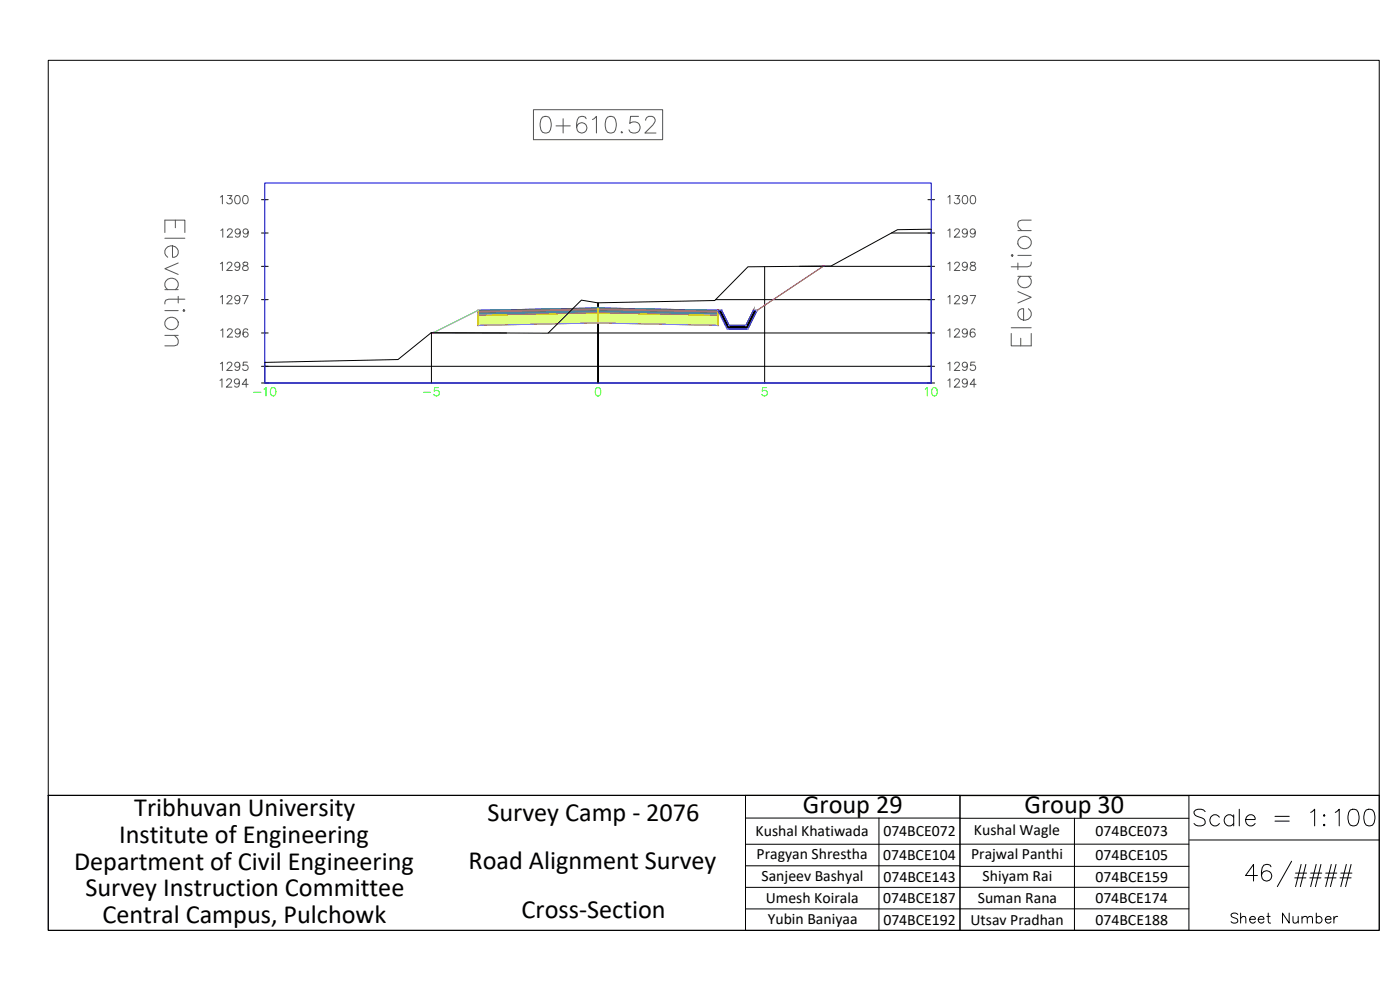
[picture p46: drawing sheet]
<svg xmlns="http://www.w3.org/2000/svg" width="420mm" height="297mm" viewBox="0 0 420 297" stroke-linecap="round" stroke-linejoin="round" font-family="sans-serif">
<defs><g id="words">
<text font-size="8.8" x="357" y="249.1">Scale = 1:100</text>
<g font-size="7.9">
<text x="40.3" y="244.7">Tribhuvan University</text>
<text x="241" y="244">Group 29</text>
<text x="307.5" y="244.1">Group 30</text>
<text x="146.3" y="246.4">Survey Camp - 2076</text>
<text x="35.7" y="252.8">Institute of Engineering</text>
<text x="22.2" y="261">Department of Civil Engineering</text>
<text x="140.6" y="260.7">Road Alignment Survey</text>
<text x="25.6" y="268.9">Survey Instruction Committee</text>
<text x="156.5" y="275.5">Cross-Section</text>
<text x="30.7" y="277.1">Central Campus, Pulchowk</text>
</g>
<text font-size="6.6" x="368.3" y="278.3">Sheet Number</text>
<g font-size="4.7">
<text x="226.8" y="251">Kushal Khatiwada</text>
<text x="265.1" y="250.9">074BCE072</text>
<text x="292.3" y="250.6">Kushal Wagle</text>
<text x="328.8" y="250.9">074BCE073</text>
<text x="227" y="257.7">Pragyan Shrestha</text>
<text x="291.4" y="257.8">Prajwal Panthi</text>
<text x="265" y="258">074BCE104</text>
<text x="328.8" y="258.1">074BCE105</text>
<text x="228.6" y="264.2">Sanjeev Bashyal</text>
<text x="265.1" y="264.5">074BCE143</text>
<text x="294.9" y="264.3">Shiyam Rai</text>
<text x="328.8" y="264.6">074BCE159</text>
<text x="229.8" y="271.1">Umesh Koirala</text>
<text x="265.1" y="271">074BCE187</text>
<text x="293.5" y="271">Suman Rana</text>
<text x="328.7" y="271">074BCE174</text>
<text x="230.4" y="277.1">Yubin Baniyaa</text>
<text x="265.1" y="277.4">074BCE192</text>
<text x="291.3" y="277.5">Utsav Pradhan</text>
<text x="328.8" y="277.4">074BCE188</text>
</g>
</g></defs>
<!-- layer: C-ROAD-SCTN-VIEW -->
<g fill="none" stroke="#545454" stroke-width=".3">
<path d="M160.1 32.9h38.8v9h-38.8zM162.8 35.1a1.63 1.63 0 0 1 2.4 .8 4.1 4.1 0 0 1-.5 3.8 1.63 1.63 0 0 1-2.4-.7 4.2 4.2 0 0 1 .5-3.9zM166.9 37.8h4.2M169 35.6v4.3M175.9 35.6a1.49 1.49 0 0 0-2.1-.5 4.6 4.6 0 0 0-.5 4.1 1.55 1.55 0 0 0 2.5 .2 1.55 1.55 0 0 0-.6-2.5 1.55 1.55 0 0 0-2.1 1.3M177.8 35.9l1.2-1v5M182.3 35.1a1.63 1.63 0 0 1 2.4 .8 4.1 4.1 0 0 1-.5 3.8 1.63 1.63 0 0 1-2.3-.7 4.2 4.2 0 0 1 .4-3.9zM186.6 39.4l-.2 .3 .2 .2 .3-.2M191.6 34.9h-2.4l-.2 2.2a1.77 1.77 0 0 1 2.7-.1 1.77 1.77 0 0 1-.4 2.7 1.77 1.77 0 0 1-2.5-.7M193.8 36.1a1.26 1.26 0 0 1 .9-1.2h1a1.22 1.22 0 0 1 .7 1.9l-2.9 3.1h3.4M66.1 59.1l.6-.4v2.5M68.3 58.7h1.3l-.7 .9a.83 .83 0 0 1 .6 1.4 .83 .83 0 0 1-1.5-.3"/>
<path d="M70.8 58.8a.82 .82 0 0 1 1.2 .3 1.26 1.26 0 0 1-.9 2.1 1.59 1.59 0 0 1-.3-2.4zM73.2 58.8a.82 .82 0 0 1 1.2 .3 1.26 1.26 0 0 1-.9 2.1 1.59 1.59 0 0 1-.3-2.4zM284.5 59.1l.6-.4v2.5M286.6 58.7h1.3l-.7 .9a.83 .83 0 0 1 .6 1.4 .83 .83 0 0 1-1.4-.3M289.1 58.8a.82 .82 0 0 1 1.2 .3 1.26 1.26 0 0 1-.8 2.1 1.61 1.61 0 0 1-.4-2.4zM291.5 58.8a.82 .82 0 0 1 1.2 .3 1.26 1.26 0 0 1-.8 2.1 1.61 1.61 0 0 1-.4-2.4zM49.5 69.8v-3.7h6v3.7M49.5 71.5h6M51.8 73.8v3.4a1.72 1.72 0 0 0 1.8-1.7 1.72 1.72 0 0 0-1.8-1.7 1.89 1.89 0 0 0-2.2 1.1 1.89 1.89 0 0 0 .7 2.3M52.6 66.1v2.2M53.5 78.9l-4 1.7 4 1.7M66.1 79.1l.6-.4v2.5"/>
<path d="M66.3 69.1l.6-.4v2.5M68.2 79.3l.4-.6 .9 .2a.76 .76 0 0 1-.3 1.1l-1.2 1.2h1.7M68.3 69.3l.5-.6 .8 .2a.78 .78 0 0 1-.2 1.1l-1.2 1.2h1.6M72 79.5a.78 .78 0 0 1-1.1 .7 .78 .78 0 0 1-.3-1.2 .78 .78 0 0 1 1.3 0 1.33 1.33 0 0 1-.9 2.2l-.4-.4M72.1 69.5a.78 .78 0 0 1-1.1 .6 .78 .78 0 0 1-.3-1.2 .78 .78 0 0 1 1.3 .1 1.73 1.73 0 0 1-.6 2.2l-.6-.2-.1-.2M73 78.8a.5 .5 0 0 0 .3 .8 .89 .89 0 0 1 1 .4 .89 .89 0 0 1-.1 1l-.8 .2a.72 .72 0 0 1-.6-.8 .72 .72 0 0 1 .7-.7l.5-.1a.49 .49 0 0 0 .2-.8zM74.5 69.5a.78 .78 0 0 1-1.1 .6 .78 .78 0 0 1-.3-1.2 .78 .78 0 0 1 1.3 .1 1.73 1.73 0 0 1-.6 2.2l-.6-.2-.2-.2M284.5 79.1l.6-.4v2.5M284.5 69.1l.6-.4v2.5M286.5 79.3l.5-.6 .8 .2a.78 .78 0 0 1-.2 1.1l-1.2 1.2h1.7M286.5 69.3l.5-.6 .8 .2a.78 .78 0 0 1-.2 1.1l-1.2 1.2h1.7M290.3 79.5a.78 .78 0 0 1-1.1 .6 .78 .78 0 0 1-.3-1.2 .78 .78 0 0 1 1.3 .1 1.74 1.74 0 0 1-.6 2.2l-.6-.2-.1-.2"/>
<path d="M290.3 69.5a.78 .78 0 0 1-1.1 .6 .78 .78 0 0 1-.3-1.2 .78 .78 0 0 1 1.3 .1 1.73 1.73 0 0 1-.6 2.2l-.6-.2-.1-.2M291.4 78.8a.5 .5 0 0 0 .2 .8 .9 .9 0 0 1 1 .4 .9 .9 0 0 1 0 1l-.9 .2a.72 .72 0 0 1-.6-.8 .72 .72 0 0 1 .8-.7l.4-.1a.5 .5 0 0 0 .3-.8zM292.7 69.5a.78 .78 0 0 1-1.1 .6 .78 .78 0 0 1-.3-1.2 .78 .78 0 0 1 1.3 .1 1.73 1.73 0 0 1-.6 2.2l-.6-.2-.1-.2M303.8 76.3l.3 .3-.3 .3-.3-.3zM305.5 78.9v2M305.5 76.6h4M305.5 69.2h4M309.5 78.6l-.3 1.2-.9 .3h-4.8M309.5 66.1h-2.9l-.8 .2-.3 .6v.9l1.1 1.4M49.5 86.9h4M49.5 93.2h4M50.3 86.9a1.98 1.98 0 0 1 .6-3.4 1.98 1.98 0 0 1 2.6 2.3l-.9 1.1"/>
<path d="M53.5 88.9v2M54.9 93.2l.3-.3 .3 .3-.3 .3zM55.5 89.8h-4.9l-.8 .3-.3 1.1M66.1 89.1l.6-.4v2.5M66.3 99.1l.6-.4v2.5M68.2 89.3l.4-.6 .9 .2a.76 .76 0 0 1-.3 1.1l-1.2 1.2h1.7M68.3 99.3l.5-.6 .8 .2a.78 .78 0 0 1-.2 1.1l-1.2 1.2h1.6M72 89.5a.78 .78 0 0 1-1.1 .7 .78 .78 0 0 1-.3-1.2 .78 .78 0 0 1 1.3 0 1.33 1.33 0 0 1-.9 2.2l-.4-.4M72.1 99.5a.78 .78 0 0 1-1.1 .6 .78 .78 0 0 1-.3-1.2 .78 .78 0 0 1 1.3 .1 1.72 1.72 0 0 1-.6 2.2l-.6-.2-.1-.2M72.8 88.7h1.7l-1.2 2.5M74.4 99a.72 .72 0 0 0-.7-.4 .72 .72 0 0 0-.7 .5 1.46 1.46 0 0 0 .6 2.1 .77 .77 0 0 0 .9-.8 .77 .77 0 0 0-.7-.8 .77 .77 0 0 0-.9 .7M284.5 99.1l.6-.4v2.5"/>
<path d="M284.5 89.1l.6-.4v2.5M286.5 99.3l.5-.6 .8 .2a.78 .78 0 0 1-.2 1.1l-1.2 1.2h1.7M286.5 89.3l.5-.6 .8 .2a.78 .78 0 0 1-.2 1.1l-1.2 1.2h1.7M290.3 99.5a.78 .78 0 0 1-1.1 .6 .78 .78 0 0 1-.3-1.2 .78 .78 0 0 1 1.3 .1 1.72 1.72 0 0 1-.6 2.2l-.6-.2-.1-.2M290.3 89.5a.78 .78 0 0 1-1.1 .6 .78 .78 0 0 1-.3-1.2 .78 .78 0 0 1 1.3 .1 1.74 1.74 0 0 1-.6 2.2l-.6-.2-.1-.2M291.2 88.7h1.6l-1.2 2.5M292.6 99a.72 .72 0 0 0-.7-.4 .72 .72 0 0 0-.6 .5 1.46 1.46 0 0 0 .6 2.1 .77 .77 0 0 0 .8-.8 .77 .77 0 0 0-.7-.8 .77 .77 0 0 0-.8 .7M303.5 98.3h6M305.5 87.5l4 1.7-4 1.7M305.5 82.9h4M306.3 82.9a1.98 1.98 0 0 0 .6 3.4 1.98 1.98 0 0 0 2.6-2.2l-.9-1.2M308.6 92.6a1.98 1.98 0 0 1-.5 3.5 1.98 1.98 0 0 1-2.6-2.3 1.53 1.53 0 0 1 1.7-1.2v3.5"/>
<path d="M49.5 100.6h4M52.3 100.6l1.2 1.5v.8l-.3 .6-.9 .3h-2.8M66 114.1l.6-.4v2.5M66.1 109.1l.6-.4v2.5M68 114.3l.5-.6 .7 .1 .3 .3-.4 .9-1.2 1.2h1.7M68.2 109.3l.4-.6 .9 .2a.76 .76 0 0 1-.3 1.1l-1.2 1.2h1.7M71.9 114.5a.78 .78 0 0 1-1.1 .6 .78 .78 0 0 1-.3-1.2 .78 .78 0 0 1 1.2 .1 1.75 1.75 0 0 1-.6 2.2l-.5-.2-.2-.2M72 109.5a.78 .78 0 0 1-1.1 .7 .78 .78 0 0 1-.3-1.2 .78 .78 0 0 1 1.3 0 1.32 1.32 0 0 1-.9 2.2l-.4-.4M74.2 108.7h-1.2l-.1 1a.88 .88 0 0 1 1.4 0 .88 .88 0 0 1-.2 1.3 .88 .88 0 0 1-1.3-.3M74.5 115.3h-1.8l1.2-1.6v2.5M284.5 114.1l.6-.4v2.5M284.5 109.1l.6-.4v2.5"/>
<path d="M286.5 114.3l.5-.6 .8 .2a.78 .78 0 0 1-.2 1.1l-1.2 1.2h1.7M286.5 109.3l.5-.6 .8 .2a.78 .78 0 0 1-.2 1.1l-1.2 1.2h1.7M290.3 114.5a.78 .78 0 0 1-1.1 .6 .78 .78 0 0 1-.3-1.2 .78 .78 0 0 1 1.3 .1 1.74 1.74 0 0 1-.6 2.2l-.6-.2-.1-.2M290.3 109.5a.78 .78 0 0 1-1.1 .6 .78 .78 0 0 1-.3-1.2 .78 .78 0 0 1 1.3 .1 1.72 1.72 0 0 1-.6 2.2l-.6-.2-.1-.2M292.6 108.7h-1.2l-.1 1a.88 .88 0 0 1 1.3 0 .88 .88 0 0 1-.2 1.3 .88 .88 0 0 1-1.2-.3M292.9 115.3h-1.7l1.1-1.6v2.5M303.5 100.1v3.7h6v-3.7M306.3 101.5v2.3"/>
<circle cx="307.4" cy="72.8" r="1.98"/>
<circle cx="51.5" cy="97.1" r="1.98"/>
</g>
<g fill="none" stroke="#000" stroke-width=".3">
<path d="M78.5 59.9h2M278.5 59.9h2M78.5 79.9h2M78.5 69.9h2M239.9 79.9h40.6M267.5 69.9h13M78.5 99.9h2M78.5 89.9h2M129.3 99.9h22.7M129.5 99.8v15.1M164.5 99.9h116M214.7 89.9h65.8"/>
<path d="M229.5 80v34.9M78.5 114.9h202M78.5 109.9h202M79.5 114.9l.1-6.2 39.8-.8 10-8.1 35.1 .1 10-9.8 5 .8 35-.7 10-10.1 24.9-.3 19.9-10.9 10.2-.1v46.1M179.5 114.9v-24v24"/>
</g>
<path d="M79.5 54.9h200v60h-200z" fill="none" stroke="#00f" stroke-width=".3"/>
<path d="M76.1 117.7h2.2M79.2 116.8l.6-.5v2.5M81.5 116.4a.8 .8 0 0 1 1.2 .4 1.26 1.26 0 0 1-.8 2 1.6 1.6 0 0 1-.4-2.4zM127.1 117.7h2.1M131.6 116.3h-1.2l-.1 1.1a.88 .88 0 0 1 1.4 0 .88 .88 0 0 1-.2 1.3 .88 .88 0 0 1-1.3-.4M179 116.4a.81 .81 0 0 1 1.2 .4 1.26 1.26 0 0 1-.8 2 1.59 1.59 0 0 1-.4-2.4zM230.1 116.3h-1.2l-.1 1.1a.88 .88 0 0 1 1.3-.1 .88 .88 0 0 1-.2 1.4 .88 .88 0 0 1-1.3-.4M277.7 116.8l.6-.5v2.5M280 116.4a.81 .81 0 0 1 1.1 .4 1.26 1.26 0 0 1-.8 2 1.59 1.59 0 0 1-.3-2.4z" fill="none" stroke="#0f0" stroke-width=".3"/>
<g fill="#7f9fff" stroke="#7f9fff" stroke-width=".3">
<path d="M167 92.6l12.5-.2v.2z"/>
<path d="M156 93.1l11-.5h12.5z"/>
<path d="M179.5 92.4l12.5 .2h-12.5z"/>
<path d="M179.5 92.6h12.5l23.5 .5z"/>
<path d="M143.5 93.1h12.5l11-.5zM143.5 93.1h12.5l-12.5 .3z"/>
<path d="M179.5 92.6l23.5 .5h12.5zM203 93.1h12.5v.3z"/>
</g>
<path d="M143.5 93.1l36-.7v.2l-36 .8zM179.5 92.4l36 .7v.3l-36-.8z" fill="none" stroke="#5c73b8" stroke-width=".3"/>
<g fill="#ffdf7f" stroke="#ffdf7f" stroke-width=".3">
<path d="M167 92.9l12.5-.3v.3z"/>
<path d="M156 93.4l11-.5h12.5z"/>
<path d="M179.5 92.6l12.5 .3h-12.5z"/>
<path d="M179.5 92.9h12.5l23.5 .5z"/>
<path d="M143.5 93.4h12.5l11-.5zM143.5 93.4h12.5l-12.5 .2z"/>
<path d="M179.5 92.9l23.5 .5h12.5zM203 93.4h12.5v.2z"/>
</g>
<path d="M143.5 93.4l36-.8v.3l-36 .7zM179.5 92.6l36 .8v.2l-36-.7z" fill="none" stroke="#b8a15c" stroke-width=".3"/>
<g fill="#4a8395" stroke="#4a8395" stroke-width=".3">
<path d="M143.5 93.6l36-.7v.7z"/>
<path d="M143.5 93.6h36v.3z"/>
<path d="M179.5 92.9l36 .7h-36z"/>
<path d="M179.5 93.6h36v.3z"/>
<path d="M143.5 93.6v.3h36zM143.5 93.9h36l-36 .7z"/>
<path d="M179.5 93.6v.3h36zM179.5 93.9h36v.7z"/>
</g>
<path d="M143.5 93.6l36-.7v1l-36 .7zM179.5 92.9l36 .7v1l-36-.7z" fill="none" stroke="#4a7095" stroke-width=".3"/>
<g fill="#dfff7f" stroke="#dfff7f" stroke-width=".3">
<path d="M143.5 94.6l36-.7v.7z"/>
<path d="M143.5 94.6h36v2.3z"/>
<path d="M179.5 93.9l36 .7h-36z"/>
<path d="M179.5 94.6h36v2.3z"/>
<path d="M143.5 94.6v2.3h36zM143.5 96.9h36l-36 .7z"/>
<path d="M179.5 94.6v2.3h36zM179.5 96.9h36v.7z"/>
</g>
<path d="M143.5 94.6l36-.7v3l-36 .7zM179.5 93.9l36 .7v3l-36-.7z" fill="none" stroke="#a5dd00" stroke-width=".3"/>
<path d="M179.3 92.2l.4 .4M179.7 92.2l-.4 .4" fill="none" stroke="#0ff" stroke-width=".3"/>
<g fill="none" stroke="#f00" stroke-width=".3">
<circle cx="143.5" cy="93.1" r=".15"/>
<circle cx="215.5" cy="93.1" r=".15"/>
</g>
<g fill="none" stroke="#d0d" stroke-width=".3">
<circle cx="247.1" cy="79.8" r=".15"/>
<circle cx="130.1" cy="99.8" r=".15"/>
<circle cx="143.5" cy="93.6" r=".15"/>
<circle cx="143.5" cy="94.6" r=".15"/>
<circle cx="143.5" cy="97.6" r=".15"/>
<circle cx="179.5" cy="93.9" r=".15"/>
<circle cx="179.5" cy="92.6" r=".15"/>
<circle cx="179.5" cy="92.9" r=".15"/>
<circle cx="179.5" cy="96.9" r=".15"/>
<circle cx="215.5" cy="97.6" r=".15"/>
<circle cx="215.5" cy="94.6" r=".15"/>
<circle cx="215.5" cy="93.6" r=".15"/>
<circle cx="215.5" cy="93.1" r=".15"/>
<circle cx="216.6" cy="93.1" r=".15"/>
<circle cx="226.1" cy="93.1" r=".15"/>
<circle cx="227.2" cy="93.1" r=".15"/>
</g>
<g fill="none" stroke="#ff7f7f" stroke-width=".3">
<circle cx="143.5" cy="93.4" r=".15"/>
<circle cx="215.5" cy="93.4" r=".15"/>
</g>
<path d="M247.1 79.8l-19.9 13.3h-1.1l-2.2 4.5h-5.1l-2.2-4.5-37.1-.7-36 .7-13.4 6.7" fill="none" stroke="#7f9fff" stroke-width=".3"/>
<path d="M143.5 93.1l36-.7 36 .7" fill="none" stroke="#396472" stroke-width=".3"/>
<path d="M143.5 93.4l36-.8 36 .8" fill="none" stroke="#95704a" stroke-width=".3"/>
<path d="M143.5 93.6l36-.7 36 .7" fill="none" stroke="#b8735c" stroke-width=".3"/>
<path d="M143.5 94.6l36-.7 36 .7" fill="none" stroke="#b88a5c" stroke-width=".3"/>
<path d="M143.5 97.6l36-.7 36 .7" fill="none" stroke="#ffdf7f" stroke-width=".3"/>
<path d="M247.1 79.8l-19.9 13.3-2.8 5.6h-6.1l-2.8-5.6M143.5 97.6l36-.7 36 .7M143.5 93.1l-13.4 6.7" fill="none" stroke="#f0f" stroke-width=".3"/>
<path d="M143.5 93.1v4.5M179.5 92.4v4.5M215.5 93.1v4.5" fill="none" stroke="#ff0" stroke-width=".3"/>
<g fill="none" stroke="#dcdcdc" stroke-width=".3">
<path d="M143.4 93l-.1 .2M143.5 93l.1 .1M143.6 93.2h-.2M218.2 98.6l-.1 .2M218.3 98.6l.1 .1M218.4 98.8l-.2 .1M218.8 97.5l-.1 .2M218.9 97.5l.1 .1M219 97.7h-.2M223.8 97.5l-.1 .2M223.9 97.5l.1 .1M224 97.7h-.2"/>
<path d="M224.3 98.6v.2M224.4 98.6l.2 .1M224.5 98.8l-.2 .1M227.1 93v.2M227.2 93l.2 .1M227.3 93.2h-.2"/>
</g>
<path d="M143.5 93.1l-13.4 6.7" fill="none" stroke="#7fff7f" stroke-width=".3"/>
<g fill="#000" stroke="#000" stroke-width=".3">
<path d="M215.5 93.1l3.3 4.5-2.2-4.5zM215.5 93.1l3.3 4.5h-1.1z"/>
<path d="M217.7 97.6l6.7 1.1 .6-1.1zM217.7 97.6l6.7 1.1h-6.1z"/>
<path d="M226.1 93.1l-1.1 4.5 2.2-4.5zM226.1 93.1l-1.1 4.5h-1.1z"/>
</g>
<path d="M215.5 93.1h1.1l2.2 4.5h5.1l2.2-4.5h1.1l-2.8 5.6h-6.1z" fill="none" stroke="#dd6e00" stroke-width=".3"/>
<path d="M215.5 93.1h1.1l2.2 4.5h5.1l2.2-4.5h1.1l-2.8 5.6h-6.1z" fill="none" stroke="#007fff" stroke-width=".3"/>
<path d="M247.1 79.8l-19.9 13.3" fill="none" stroke="#ff3f00" stroke-width=".3"/>
<!-- layer: 0 -->
<g fill="none" stroke="#000" stroke-width=".3">
<path d="M14.5 18.1h399.4v220.6h-399.4zM14.5 238.7h399.4v40.4h-399.4zM223.7 238.7h64.4v40.5h-64.4zM288.1 238.7h68.7v40.5h-68.7zM223.7 245.4h64.4M223.7 259.8h64.4M263.8 245.4v33.8M288.1 245.5h68.7M288.1 259.9h68.7M322.5 245.5v33.7M356.8 253.3h-133.1M357 252h56.9"/>
<path d="M387.6 258.4l-4.3 7.6M390.5 259.4l-1.7 6.6M391.9 259.4l-1.7 6.6M395 259.4l-1.7 6.6M396.4 259.4l-1.6 6.6M399.5 259.4l-1.6 6.6M401 259.4l-1.7 6.6M404.1 259.4l-1.7 6.6M405.5 259.4l-1.7 6.6M223.7 266.2h64.4M223.7 272.7h64.4M288.1 266.2h68.7"/>
<path d="M288.1 272.7h68.7M377.4 262.7h-3.6l2.4-3.3v5M381.4 260.1a1.49 1.49 0 0 0-2.1-.5 4.6 4.6 0 0 0-.5 4 1.55 1.55 0 0 0 2.5 .2 1.55 1.55 0 0 0-.6-2.4 1.55 1.55 0 0 0-2.1 1.3M388.6 263.4h3.3M388.8 262h3.3M393.1 263.4h3.3M393.3 262h3.4M397.6 263.4h3.4M397.9 262h3.3M402.1 263.4h3.4M402.4 262h3.3"/>
</g>
<use href="#words"/>
</svg>
